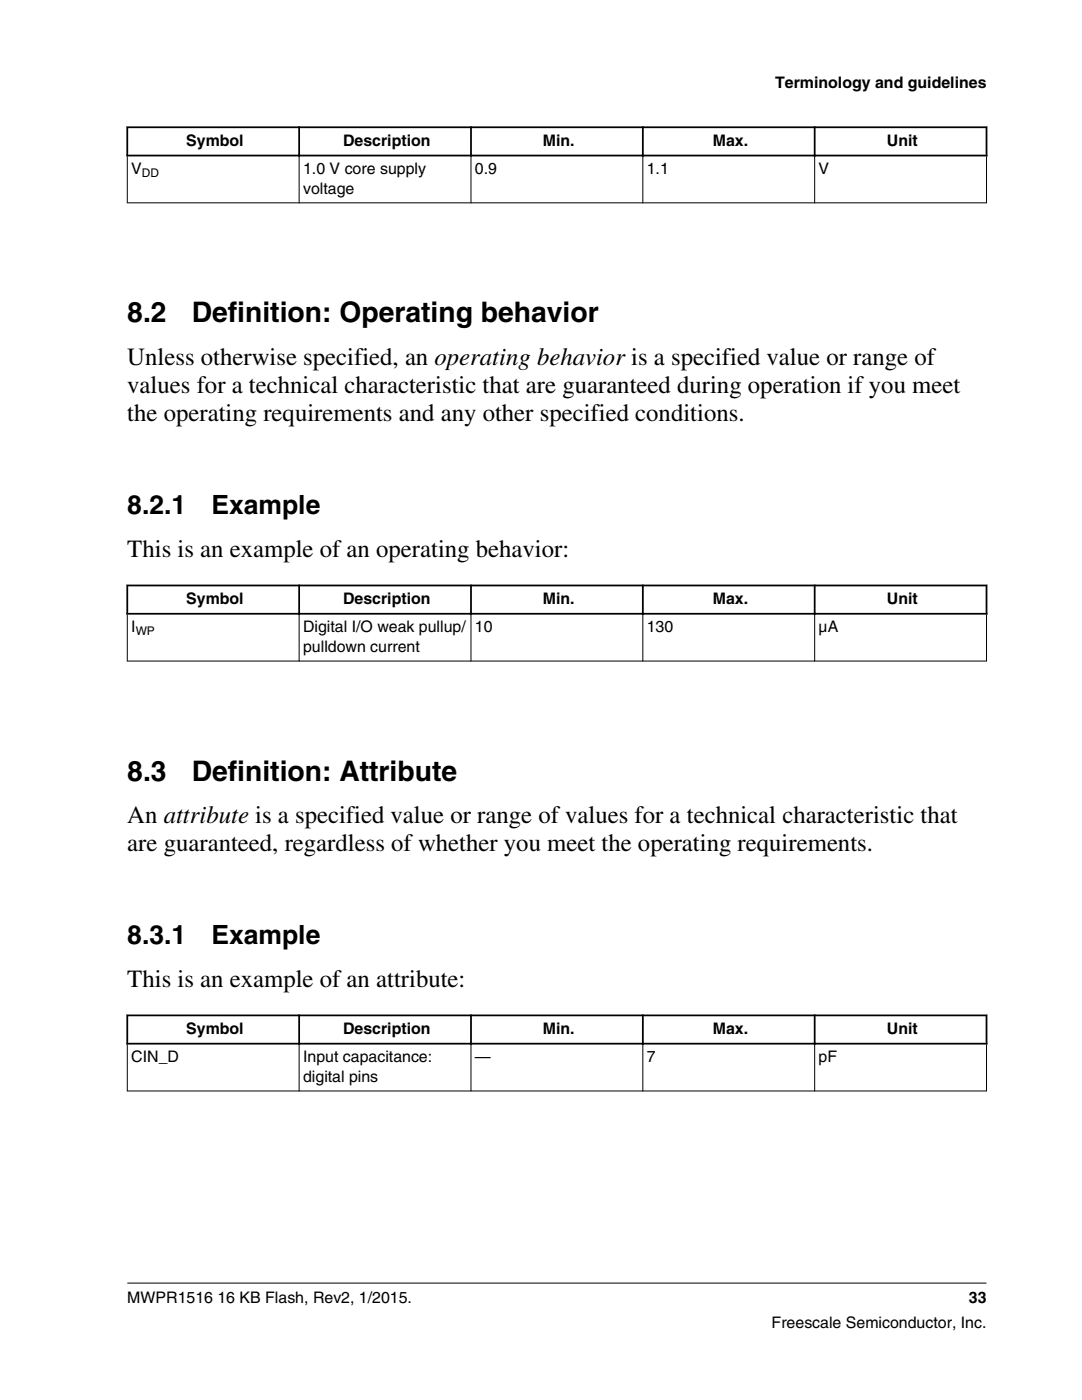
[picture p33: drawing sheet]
<svg xmlns="http://www.w3.org/2000/svg" width="216mm" height="279mm" viewBox="0 0 216 279" stroke-linecap="round" stroke-linejoin="round" font-family="sans-serif">
<defs><g id="words">
<g font-size="5.6">
<text x="25.4" y="64.3">8.2</text>
<text x="38.2" y="64.3">Definition: Operating behavior</text>
<text x="25.4" y="155.8">8.3</text>
<text x="38.2" y="155.8">Definition: Attribute</text>
</g>
<g font-size="5.3">
<text x="25.4" y="102.6">8.2.1</text>
<text x="42.2" y="102.6">Example</text>
<text x="25.4" y="188.4">8.3.1</text>
<text x="42.2" y="188.4">Example</text>
</g>
<g font-size="4.9">
<text x="25.4" y="72.8">Unless otherwise specified, an operating behavior is a specified value or range of</text>
<text x="25.4" y="78.4">values for a technical characteristic that are guaranteed during operation if you meet</text>
<text x="25.4" y="84.1">the operating requirements and any other specified conditions.</text>
<text x="25.4" y="111.2">This is an example of an operating behavior:</text>
<text x="25.4" y="164.2">An attribute is a specified value or range of values for a technical characteristic that</text>
<text x="25.4" y="169.9">are guaranteed, regardless of whether you meet the operating requirements.</text>
<text x="25.4" y="197">This is an example of an attribute:</text>
</g>
<g font-size="3.2">
<text x="154.7" y="17.5">Terminology and guidelines</text>
<text x="37.2" y="29.1">Symbol</text>
<text x="68.5" y="29.1">Description</text>
<text x="108.3" y="29.1">Min.</text>
<text x="142.2" y="29.1">Max.</text>
<text x="177" y="29.1">Unit</text>
<text x="26.2" y="34.7">V</text>
<text x="60.5" y="34.7">1.0 V core supply</text>
<text x="94.8" y="34.7">0.9</text>
<text x="129.1" y="34.7">1.1</text>
<text x="163.4" y="34.7">V</text>
<text x="60.5" y="38.6">voltage</text>
<text x="37.2" y="120.5">Symbol</text>
<text x="68.5" y="120.5">Description</text>
<text x="108.3" y="120.5">Min.</text>
<text x="142.2" y="120.5">Max.</text>
<text x="177" y="120.5">Unit</text>
<text x="26.2" y="126.2">I</text>
<text x="60.5" y="126.2">Digital I/O weak pullup/</text>
<text x="60.5" y="130.1">pulldown current</text>
<text x="94.8" y="126.2">10</text>
<text x="129.1" y="126.2">130</text>
<text x="163.4" y="126.2">µA</text>
<text x="37.2" y="206.3">Symbol</text>
<text x="68.5" y="206.3">Description</text>
<text x="108.3" y="206.3">Min.</text>
<text x="142.2" y="206.3">Max.</text>
<text x="177" y="206.3">Unit</text>
<text x="26.2" y="212">CIN_D</text>
<text x="60.5" y="212">Input capacitance:</text>
<text x="60.5" y="215.9">digital pins</text>
<text x="94.8" y="212">—</text>
<text x="129.1" y="212">7</text>
<text x="163.4" y="212">pF</text>
<text x="25.4" y="260">MWPR1516 16 KB Flash, Rev2, 1/2015.</text>
<text x="193.3" y="260">33</text>
<text x="154" y="265">Freescale Semiconductor, Inc.</text>
</g>
<g font-size="2.4">
<text x="28.3" y="35.4">DD</text>
<text x="27.1" y="126.8">WP</text>
</g>
</g></defs>
<path d="M25.2 25.4h171.8M25.2 31h171.8M25.4 25.2v6M59.7 25.2v6M94 25.2v6M128.3 25.2v6M162.6 25.2v6M196.8 25.2v6" fill="none" stroke="#000" stroke-width=".35"/>
<path d="M25.4 31.2v9.4M59.7 30.8v9.8M94 30.8v9.8M128.3 30.8v9.8M162.6 30.8v9.8M196.8 31.2v9.4M25.3 40.5h171.6" fill="none" stroke="#000" stroke-width=".2"/>
<g fill="#fff">
<path d="M25.4 116.8h171.4v17h-171.4z" fill-rule="evenodd"/>
<path d="M25.6 117h33.9v5.3h-33.9z" fill-rule="evenodd"/>
<path d="M59.9 117h33.9v5.3h-33.9z" fill-rule="evenodd"/>
<path d="M94.2 117h33.9v5.3h-33.9z" fill-rule="evenodd"/>
<path d="M128.4 117h34v5.3h-34z" fill-rule="evenodd"/>
<path d="M162.7 117h34v5.3h-34z" fill-rule="evenodd"/>
<path d="M25.5 122.7h34.1v9.1h-34.1z" fill-rule="evenodd"/>
<path d="M59.8 122.7h34.1v9.1h-34.1z" fill-rule="evenodd"/>
<path d="M94.1 122.7h34.1v9.1h-34.1z" fill-rule="evenodd"/>
<path d="M128.4 122.7h34.1v9.1h-34.1z" fill-rule="evenodd"/>
<path d="M162.6 122.7h34.2v9.1h-34.2z" fill-rule="evenodd"/>
</g>
<path d="M25.2 116.8h171.8M25.4 116.7v6M59.7 116.7v6M94 116.7v6M128.3 116.7v6M162.6 116.7v6M196.8 116.7v6M25.2 122.5h171.8" fill="none" stroke="#000" stroke-width=".35"/>
<path d="M25.3 131.9h171.6M25.4 122.6v9.4M59.7 122.3v9.7M94 122.3v9.7M128.3 122.3v9.7M162.6 122.3v9.7M196.8 122.6v9.4" fill="none" stroke="#000" stroke-width=".2"/>
<g fill="#fff">
<path d="M25.4 202.6h171.4v17h-171.4z" fill-rule="evenodd"/>
<path d="M25.6 202.8h33.9v5.3h-33.9z" fill-rule="evenodd"/>
<path d="M59.9 202.8h33.9v5.3h-33.9z" fill-rule="evenodd"/>
<path d="M94.2 202.8h33.9v5.3h-33.9z" fill-rule="evenodd"/>
<path d="M128.4 202.8h34v5.3h-34z" fill-rule="evenodd"/>
<path d="M162.7 202.8h34v5.3h-34z" fill-rule="evenodd"/>
<path d="M25.5 208.5h34.1v9.1h-34.1z" fill-rule="evenodd"/>
<path d="M59.8 208.5h34.1v9.1h-34.1z" fill-rule="evenodd"/>
<path d="M94.1 208.5h34.1v9.1h-34.1z" fill-rule="evenodd"/>
<path d="M128.4 208.5h34.1v9.1h-34.1z" fill-rule="evenodd"/>
<path d="M162.6 208.5h34.2v9.1h-34.2z" fill-rule="evenodd"/>
</g>
<path d="M25.2 202.6h171.8M25.2 208.3h171.8M25.4 202.5v6M59.7 202.5v6M94 202.5v6M128.3 202.5v6M162.6 202.5v6M196.8 202.5v6" fill="none" stroke="#000" stroke-width=".35"/>
<path d="M25.3 217.7h171.6M25.4 208.4v9.4M59.7 208.1v9.7M94 208.1v9.7M128.3 208.1v9.7M162.6 208.1v9.7M196.8 208.4v9.4M25.4 256.1h171.4" fill="none" stroke="#000" stroke-width=".2"/>
<use href="#words"/>
</svg>
